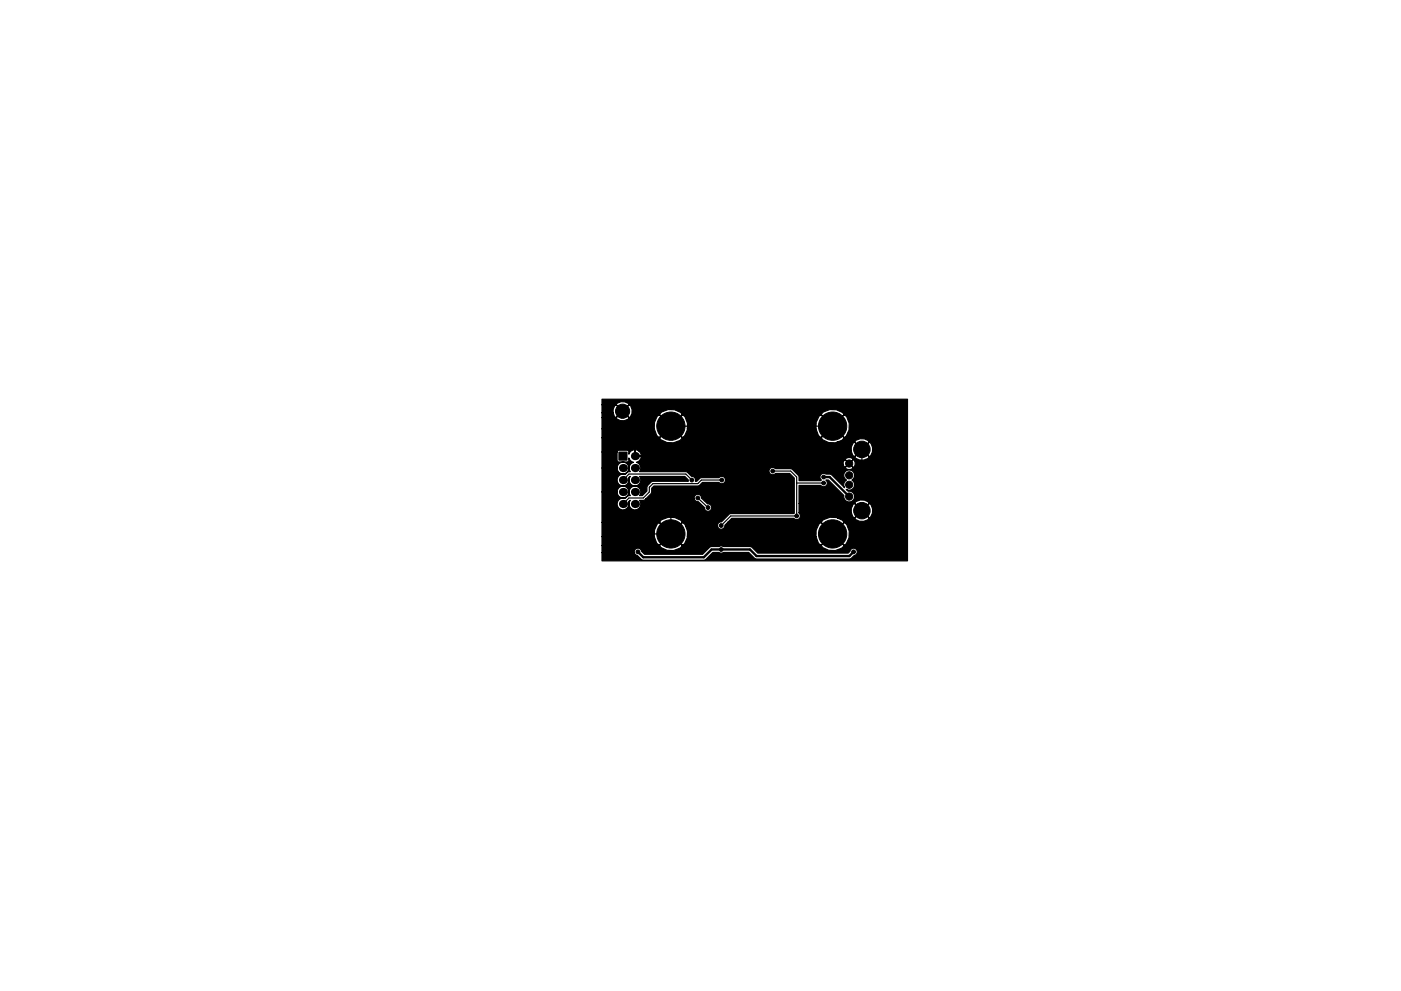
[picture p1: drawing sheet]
<svg xmlns="http://www.w3.org/2000/svg" width="297mm" height="210mm" viewBox="0 0 297 210" stroke-linecap="round" stroke-linejoin="round" font-family="sans-serif">
<g fill="#000" stroke="#000" stroke-width=".21">
<path d="M131.2 95.9h1.7v1.7h-1.7z"/>
<circle cx="132" cy="87.2" r="1.5"/>
<circle cx="139.7" cy="99.3" r=".4"/>
<circle cx="142.2" cy="90.4" r="3"/>
<circle cx="145.8" cy="95.5" r=".4"/>
<circle cx="148.6" cy="95.5" r=".4"/>
<circle cx="151.5" cy="91.7" r=".4"/>
<circle cx="158" cy="95" r=".4"/>
<circle cx="162.1" cy="91.7" r=".4"/>
<circle cx="163.8" cy="99.9" r=".4"/>
<circle cx="165.1" cy="96.8" r=".4"/>
<circle cx="172.7" cy="98.8" r=".4"/>
<circle cx="172.7" cy="96.8" r=".4"/>
<circle cx="172.7" cy="94.7" r=".4"/>
<circle cx="176.5" cy="90.4" r="3"/>
<circle cx="176.5" cy="99.9" r=".4"/>
<circle cx="180" cy="98.3" r=".76"/>
<circle cx="182.7" cy="95.3" r="1.75"/>
<circle cx="129.3" cy="117.5" r=".4"/>
<circle cx="135.3" cy="117.1" r=".4"/>
<circle cx="142.2" cy="113.3" r="3"/>
<circle cx="142.2" cy="104.3" r=".4"/>
<circle cx="146.7" cy="101.8" r=".4"/>
<circle cx="148" cy="105.7" r=".4"/>
<circle cx="150.1" cy="107.7" r=".4"/>
<circle cx="152.9" cy="116.6" r=".4"/>
<circle cx="152.9" cy="111.5" r=".4"/>
<circle cx="153" cy="101.8" r=".4"/>
<circle cx="157.5" cy="103.1" r=".4"/>
<circle cx="162.6" cy="114" r=".4"/>
<circle cx="163.2" cy="101.8" r=".4"/>
<circle cx="166.6" cy="105.2" r=".4"/>
<circle cx="168.9" cy="109.5" r=".4"/>
<circle cx="174.6" cy="102.5" r=".4"/>
<circle cx="174.6" cy="101.2" r=".4"/>
<circle cx="176.5" cy="113.3" r="3"/>
<circle cx="176.5" cy="103.8" r=".4"/>
<circle cx="180" cy="102.8" r=".76"/>
<circle cx="180" cy="100.8" r=".76"/>
<circle cx="180" cy="105.3" r=".76"/>
<circle cx="181" cy="117.1" r=".4"/>
<circle cx="182.7" cy="108.3" r="1.75"/>
<circle cx="184.8" cy="117.7" r=".4"/>
<circle cx="190.5" cy="101.8" r=".4"/>
</g>
<g fill="#000">
<circle cx="132.1" cy="99.3" r=".86"/>
<circle cx="134.6" cy="96.8" r=".86"/>
<circle cx="134.6" cy="99.3" r=".86"/>
<circle cx="132.1" cy="101.8" r=".86"/>
<circle cx="132.1" cy="104.4" r=".86"/>
<circle cx="132.1" cy="106.9" r=".86"/>
<circle cx="134.6" cy="101.8" r=".86"/>
<circle cx="134.6" cy="106.9" r=".86"/>
<circle cx="134.6" cy="104.4" r=".86"/>
</g>
<path d="M134.6 96.8h2.6l2.5 2.5M142.2 90.4h8l1.3 1.3M163.8 99.9h3.8l1.3 1.3v8.3h-14l-2 2M176.5 90.4h-13.2l-1.2 1.3M182.7 95.3v5.6l.9 .9h6.9M132.1 101.8l1.2-1.2h12.1l1.3 1.2M142.2 104.3v9h-8.7l-4.2 4.2M148 105.7l2.1 2M153 101.8h-4.3l-.7 .8h-9.6l-.7 .8v1l-1.3 1.3h-3.1l-1.2 1.2M163.2 101.8l-1.3 1.3h-4.4M168.9 102.5h5.7" fill="none" stroke="#000" stroke-width=".25"/>
<path d="M135.3 117.1l1.1 1.1h12.8l1.7-1.6h8.1l1.4 1.4h19.7l.9-.9M174.6 101.2h1.3l4.1 4.1" fill="none" stroke="#000" stroke-width=".5"/>
<path d="M127.6 84.7h64.8v34.3h-64.8v-1.8h6.9l.3 .6 1.6 1.1h12.8l.5-.2 1.4-1.5 2 .2 .3-.2h5.3l1.3 1.2 .4 .2h19.7l.4-.2 .6-.5a.79 .79 0 0 0 .7-.9 .79 .79 0 0 0-.8-.7 .79 .79 0 0 0-.8 .7l-.4 .3h-19.1l-1.5-1.3-5.8-.1-.3-.1-2.5 .2-1.6 1.6h-12.3l-.7-.7a.8 .8 0 0 0-.9-.6 .8 .8 0 0 0-.6 .9h-6.9v-1.5h12.2l.3 .5a3.3 3.3 0 0 0 4.6-.5h29.4l.3 .5a3.3 3.3 0 0 0 4.6-.5l-2.5-2.4-2.4 2.4h-29.4l-2.5-2.4-2.4 2.4h-12.2v-1.8h11.1l.5 1.3 .6 .5 2.4-2.4 2.5 2.4 .4-.3 .6-1.5h27.3l.5 1.3 .6 .5 2.4-2.4 2.5 2.4a3.2 3.2 0 0 0 0-4.9l-2.5 2.5-2.4-2.5-.5 .4-.6 1.3v1.4h-27.3l.1-1.2-.4-1h6.7a.79 .79 0 0 0 .9 .6 .79 .79 0 0 0 .7-.9l.6-.6h19.8l2.4 2.5 2.5-2.5-.4-.4-1-.5h3.6l.2 .3a2.03 2.03 0 0 0 2.9-.3l-1.6-1.5-1.5 1.5-3.8-.1a2.77 2.77 0 0 0-3.3 1h-19.8l.8-.8h13.2l.2 .1a.79 .79 0 0 0 1-.1 .79 .79 0 0 0-.1-1.1v-.2h11.1l.3 .9 .4 .3 1.6-1.6 1.5 1.6a1.92 1.92 0 0 0 0-3.1l-1.5 1.5-1.6-1.5-.3 .2-.4 .8v.9h-11.1v-1.9h11.8l1.5 1.5 1.6-1.5-.2-.3a2.03 2.03 0 0 0-2.9 .3h-11.8v-3.8h4.6l.2 .1a.79 .79 0 0 0 1.1-.2 .79 .79 0 0 0-.2-1.1h.5l3.3 3.3a1.16 1.16 0 0 0 1.1 1.4 1.16 1.16 0 0 0 1.2-1.2 1.16 1.16 0 0 0-1.4-1.1l-.4-.4 .4 .2a1.16 1.16 0 0 0 1.3-.7 1.16 1.16 0 0 0-.5-1.5 1.16 1.16 0 0 0 .3-1.7 1.16 1.16 0 0 0-1.7 0 1.16 1.16 0 0 0 .3 1.7 1.13 1.13 0 0 0-.4 1.7l-2.7-2.7-.5-.2h-.8a.79 .79 0 0 0-1.1 .1 .79 .79 0 0 0 .2 1.1l-.2 .2h-4.6v-1l-1.6-1.5-3.4-.1-.4-.2h15.2a.95 .95 0 0 0 1.7 0l-.9-.8-.8 .8h-15.2a.79 .79 0 0 0-.9 1 .79 .79 0 0 0 1.3 .2h3l1 1-.1 7.6h-13.4l-.3 .1-1.6 1.6a.78 .78 0 0 0-.9 1h-6.7l-.3-.5-.4-.4-2.5 2.5-2.4-2.5-.5 .4-.5 1.3-.1 1.4h-11.1v-3.1h12.2l2.4 2.5 2.5-2.5-.4-.4a3.3 3.3 0 0 0-4.5 .4h-12.2v-6.4h3.2a1.25 1.25 0 0 0 1.8 1.1 1.25 1.25 0 0 0 .4-2 1.25 1.25 0 0 0-2.1 .4l-.1 .5h-3.2v-5.1h3.2a1.25 1.25 0 0 0 1.8 1.1 1.25 1.25 0 0 0 .4-2 1.25 1.25 0 0 0-2.1 .4l-.1 .5h-3.2v-3.4h3.2v1.7l.3 .4h2l.2-.2v-.6l.5 .7 .5 .2a1.23 1.23 0 0 0-.7 2h-.4l-.7 .6a1.26 1.26 0 0 0-1.7 .9 1.26 1.26 0 0 0 1.4 1.5 1.26 1.26 0 0 0 1-1.7l.4-.3a1.25 1.25 0 0 0 .2 1.7 1.25 1.25 0 0 0 1.7 0 1.25 1.25 0 0 0 .1-1.7h9.6l.7 .7v.3h-7.7l-1 1.1v1l-1 1h-.6l.2-.3a1.25 1.25 0 0 0-1.3-1.8 1.25 1.25 0 0 0-.9 2.1h-.4l-.7 .6a1.26 1.26 0 0 0-1.7 .9 1.26 1.26 0 0 0 1.4 1.5 1.26 1.26 0 0 0 1-1.7l.4-.3a1.25 1.25 0 0 0 .2 1.7 1.25 1.25 0 0 0 1.7 0 1.25 1.25 0 0 0 .1-1.7l1-.1 .4-.3h10.2l.3 .5 .5 .1 1.3 1.3a.79 .79 0 0 0 .8 .8 .79 .79 0 0 0 .8-.9 .79 .79 0 0 0-.9-.7l-1.3-1.2v-.2a.8 .8 0 0 0-.9-.6 .8 .8 0 0 0-.6 .9h-10.2l1.1-1.2 .1-1 .4-.5h9.4l.9-.7h3.5l.2 .1a.79 .79 0 0 0 1.1-.2 .79 .79 0 0 0-.2-1.1 .79 .79 0 0 0-1.1 .1h-3.7l-1 .8h-.3a.77 .77 0 0 0-.8-1l-.8-.9-.4-.1h-9.8a1.21 1.21 0 0 0 0-1.5h43.2l.2 .5 .2 .1 .9-.9 .8 .9 .2-.1a1.04 1.04 0 0 0-.2-1.6l-.8 .8-.9-.8-.2 .1-.2 1h-43.2l-.7-.5 .9-.6h43.4l.8 .8 .9-.8-.1-.2a1.04 1.04 0 0 0-1.6 .2h-43.4l.1-.6h45.3l.2 .3a2.03 2.03 0 0 0 2.9-.3l-1.6-1.5-1.5 1.5h-45.3v-.1h-1.3v-1.3v1.3h1.3l.1-.3-.5-.8h45l.3 .9 .4 .3 1.5-1.6 1.6 1.6 .3-.2a2.03 2.03 0 0 0-.3-2.9l-1.5 1.5-1.6-1.5-.3 .2-.4 .8v.9h-45l-.6-.3h-.5l-.6 .3-.5 .7v-.6l-.4-.3h-1.7l-.3 .1-.1 .3h-3.2v-3h12.2a3.2 3.2 0 0 0 4.9 0h29.4l.3 .4 1.3 .6 5.5-.1 1.5 1.5 1.6-1.5a1.92 1.92 0 0 0-3.1 0h-3.7l.9-.3 .6-.6-2.5-2.5-2.4 2.5h-29.4l-2.5-2.5-2.4 2.5h-12.2v-1.9h11.1l.5 1.3 .6 .5 2.4-2.4 2.5 2.4 .4-.3 .6-1.5h27.3l.5 1.3 .6 .5 2.4-2.4 2.5 2.4a3.2 3.2 0 0 0 0-4.8l-2.5 2.4-2.4-2.4-.5 .3-.6 1.3v1.4h-27.3l.1-1.2-.5-1.3-.6-.5-2.4 2.4-2.5-2.4-.5 .3-.5 1.3-.1 1.4h-11.1v-2.4h3.1a1.67 1.67 0 0 0 2.6 0l-1.3-1.3-1.3 1.3h-3.1v-1h2.4l.3 .7 .3 .3 1.4-1.4 1.4 1.4 .3-.2 .2-.4h5.9l2.4 2.4 2.5-2.4h29.4l2.4 2.4 2.5-2.4-.4-.5a3.3 3.3 0 0 0-4.5 .5h-29.4l-.4-.5a3.3 3.3 0 0 0-4.5 .5h-5.9l.1-1.1-.3-.7-.3-.3-1.4 1.3-1.4-1.3-.3 .2-.3 .7v.8h-2.4v-1.7h3.1l1.3 1.3 1.3-1.3-.1-.3a1.78 1.78 0 0 0-2.5 .3h-3.1z" fill="#000" stroke="#000" stroke-width=".25"/>
</svg>
